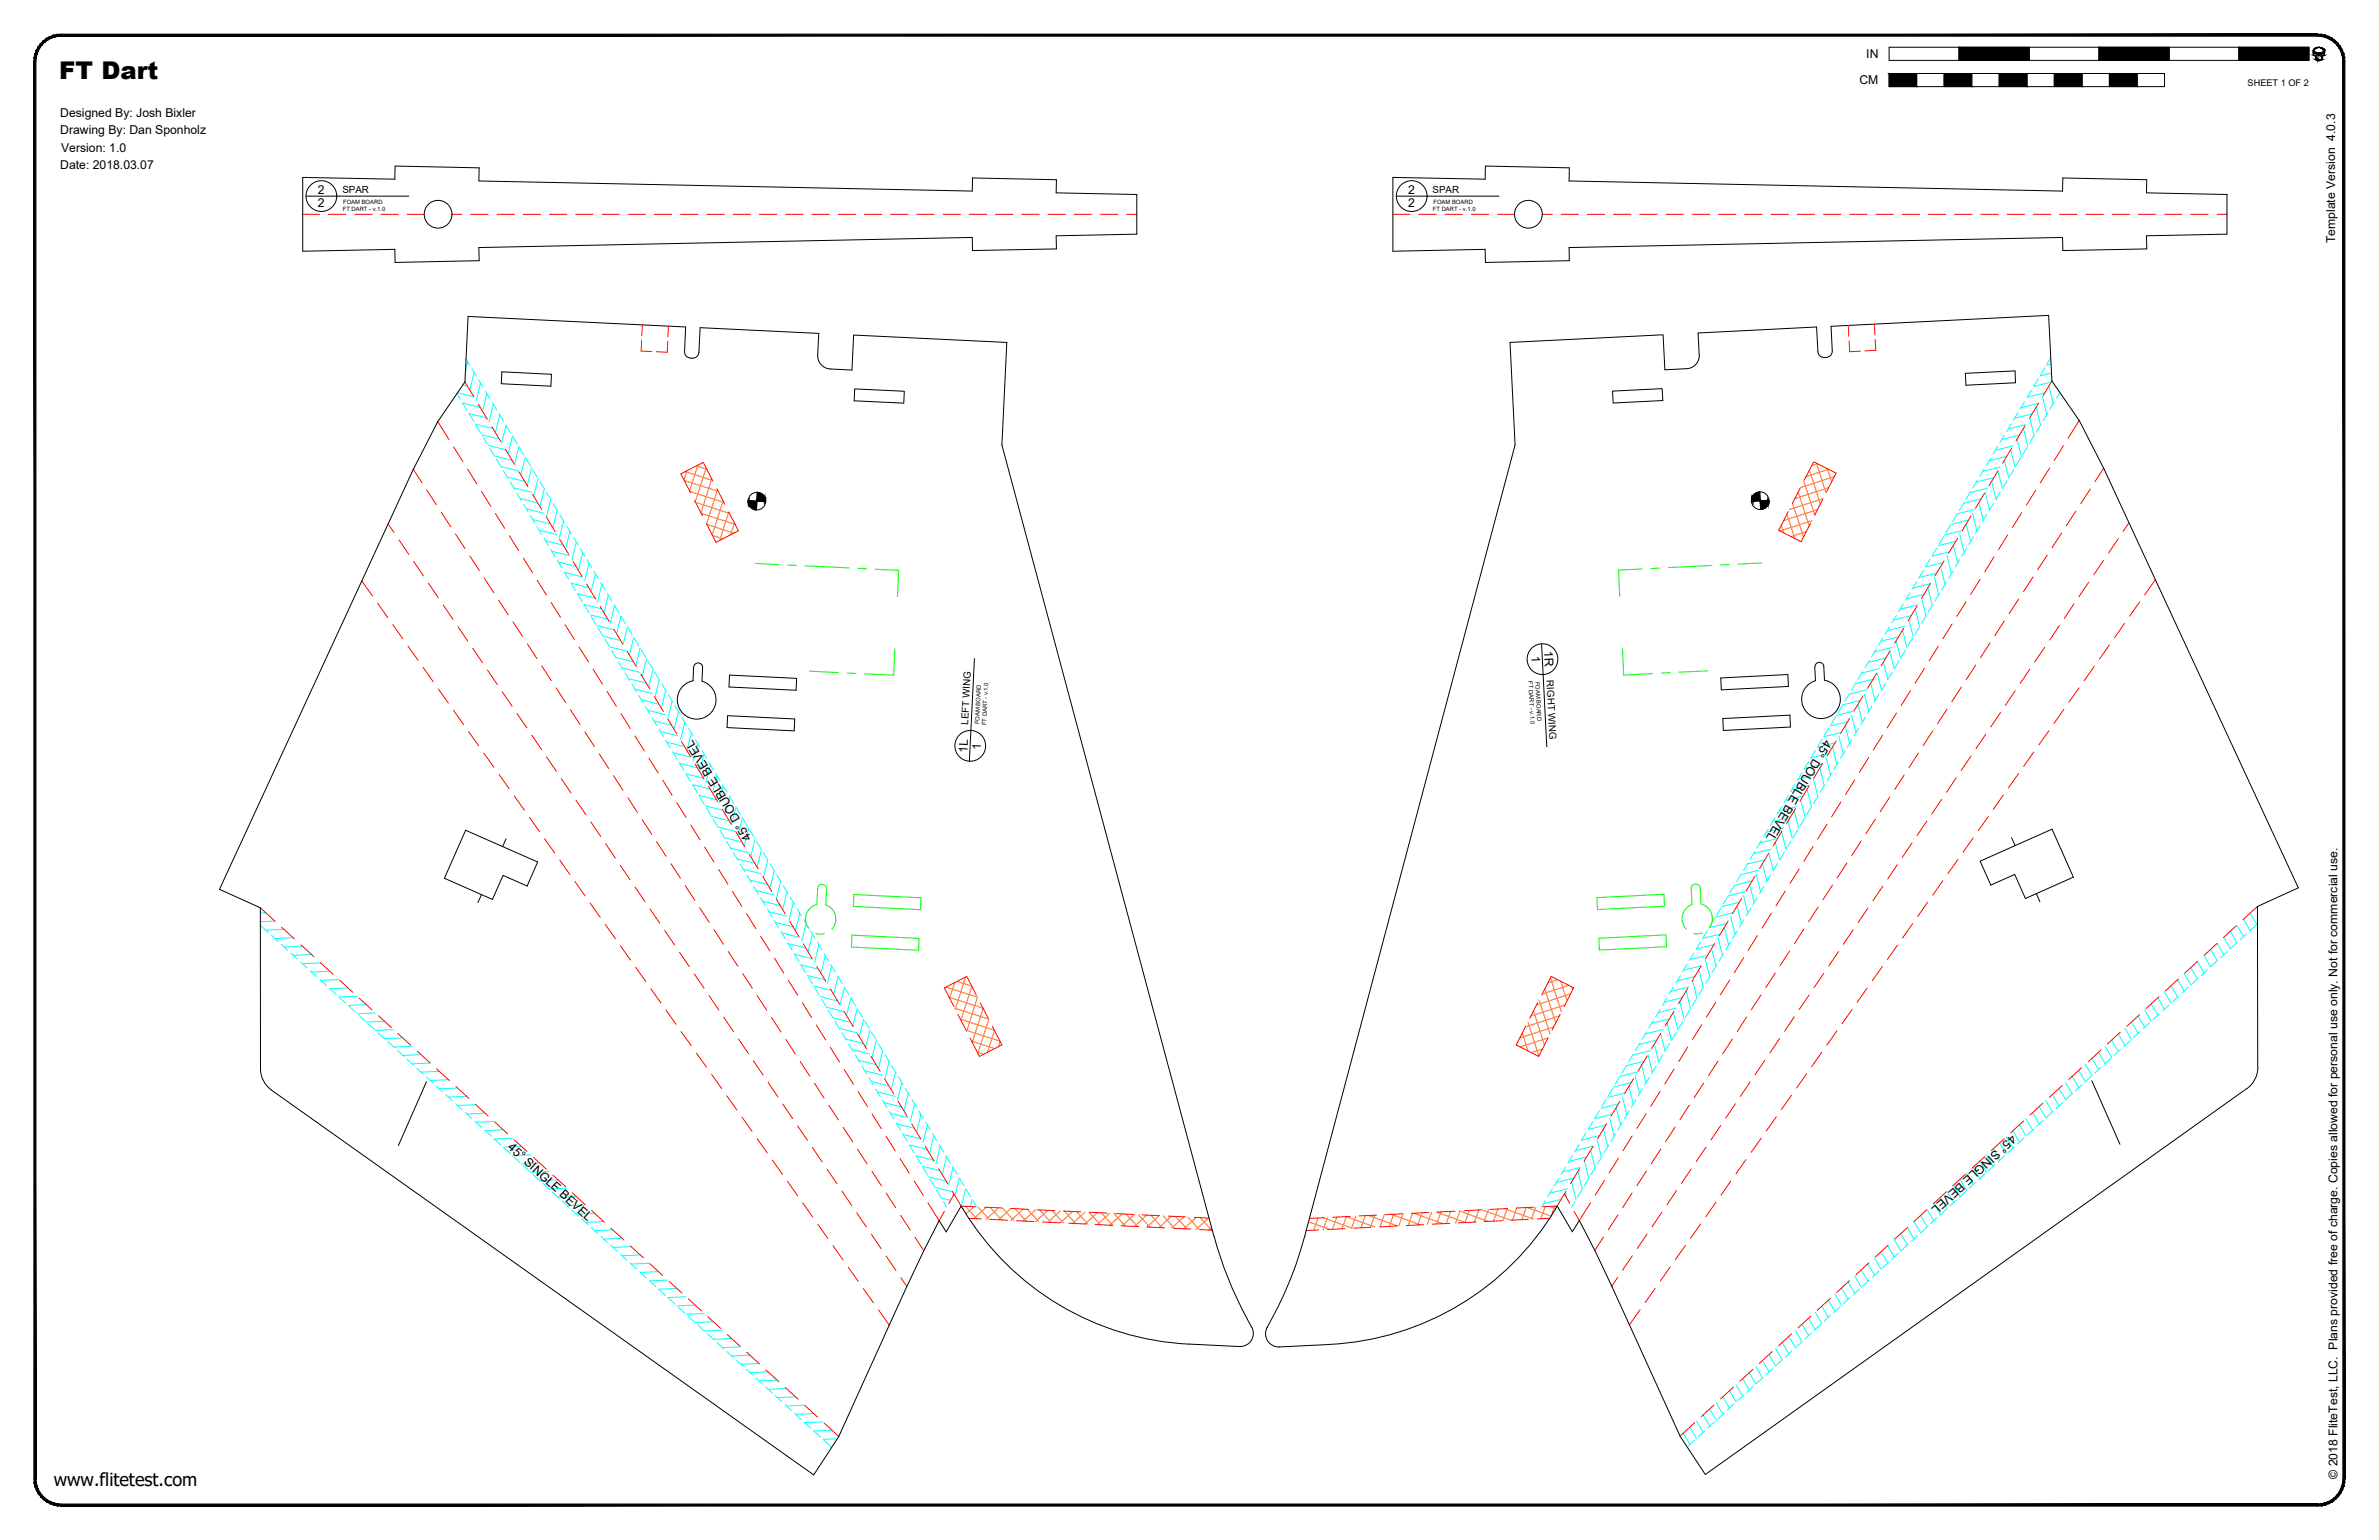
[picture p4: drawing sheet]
<svg xmlns="http://www.w3.org/2000/svg" width="864mm" height="559mm" viewBox="0 0 864 559" stroke-linecap="round" stroke-linejoin="round" font-family="sans-serif">
<defs><g id="words">
<text font-size="8.9" x="21.5" y="28.6">FT Dart</text>
<text font-size="6.5" x="19.5" y="539.1">www.flitetest.com</text>
<g font-size="4.4">
<text x="677.5" y="21.1">IN</text>
<text x="675" y="30.6">CM</text>
<text x="21.9" y="42.4">Designed By: Josh Bixler</text>
<text x="21.9" y="48.8">Drawing By: Dan Sponholz</text>
<text x="22.2" y="55.1">Version: 1.0</text>
<text x="21.9" y="61.5">Date: 2018.03.07</text>
<text x="115.4" y="70.4">2</text>
<text x="511.2" y="70.4">2</text>
<text x="115.4" y="75.1">2</text>
<text x="511.2" y="75.1">2</text>
<text x="847.7" y="88.3" transform="rotate(-90 847.7 88.3)">Template Version 4.0.3</text>
<text x="555.9" y="238.2" transform="rotate(88 555.9 238.2)">1</text>
<text x="560.6" y="236.4" transform="rotate(87 560.6 236.4)">1R</text>
<text x="662.5" y="268.1" transform="rotate(121 662.5 268.1)">45° DOUBLE BEVEL</text>
<text x="351.2" y="273.1" transform="rotate(-87 351.2 273.1)">1L</text>
<text x="356.1" y="272.1" transform="rotate(-88 356.1 272.1)">1</text>
<text x="272.9" y="303.9" transform="rotate(-121 272.9 303.9)">45° DOUBLE BEVEL</text>
<text x="730.2" y="411.6" transform="rotate(137 730.2 411.6)">45° SINGLE BEVEL</text>
<text x="184.1" y="416.6" transform="rotate(42 184.1 416.6)">45° SINGLE BEVEL</text>
<text x="848.5" y="536.6" transform="rotate(-90 848.5 536.6)">© 2018 FliteTest, LLC. Plans provided free of charge. Copies allowed for personal use only. Not for commercial use.</text>
</g>
<text font-size="3.6" x="561.4" y="246.8" transform="rotate(87 561.4 246.8)">RIGHT WING</text>
<g font-size="3.5">
<text x="124.3" y="70">SPAR</text>
<text x="520" y="70">SPAR</text>
<text x="351.4" y="263" transform="rotate(-87 351.4 263)">LEFT WING</text>
</g>
<text font-size="3.3" x="815.9" y="31.1">SHEET 1 OF 2</text>
<g font-size="2.1">
<text x="124.4" y="76.6">FT DART - v.1.0</text>
<text x="124.6" y="74.1">FOAM BOARD</text>
<text x="520.2" y="76.6">FT DART - v.1.0</text>
<text x="520.4" y="74.1">FOAM BOARD</text>
<text x="554.9" y="247.2" transform="rotate(87 554.9 247.2)">FT DART</text>
<text x="557.4" y="247.3" transform="rotate(87 557.4 247.3)">FOAM BOARD</text>
<text x="555.3" y="256.8" transform="rotate(88 555.3 256.8)">- v.</text>
<text x="355.5" y="262.9" transform="rotate(-87 355.5 262.9)">FOAM BOARD</text>
<text x="358" y="263.2" transform="rotate(-87 358 263.2)">FT DART - v.1.0</text>
<text x="555.4" y="259.8" transform="rotate(87 555.4 259.8)">1.0</text>
</g>
</g></defs>
<!-- layer: 02 SCORE -->
<g fill="none" stroke="#f00" stroke-width=".36">
<path d="M109.9 77.8h6.1M119.2 77.8h6.4M128.7 77.8h6.4M138.3 77.8h6.3M147.8 77.8h6.2M164.1 77.8h3.6M170.9 77.8h6.3M180.4 77.8h6.3M189.9 77.8h6.4M199.4 77.8h6.4M209 77.8h6.3M218.5 77.8h6.3"/>
<path d="M228 77.8h6.4M237.5 77.8h6.4M247.1 77.8h6.3M256.6 77.8h6.3M266.1 77.8h6.4M275.6 77.8h6.4M285.2 77.8h6.3M294.7 77.8h6.3M304.2 77.8h6.4M313.7 77.8h6.4M323.3 77.8h6.3M332.8 77.8h6.3"/>
<path d="M342.3 77.8h6.4M351.8 77.8h6.4M361.4 77.8h6.3M370.9 77.8h6.3M380.4 77.8h6.4M389.9 77.8h6.4M399.5 77.8h6.3M409 77.8h3.7M505.6 77.8h6.2M515 77.8h6.4M524.5 77.8h6.4M534.1 77.8h6.3"/>
<path d="M543.6 77.8h6.2M559.9 77.8h3.6M566.7 77.8h6.3M576.2 77.8h6.3M585.7 77.8h6.4M595.2 77.8h6.4M604.8 77.8h6.3M614.3 77.8h6.3M623.8 77.8h6.4M633.3 77.8h6.4M642.9 77.8h6.3M652.4 77.8h6.3"/>
<path d="M661.9 77.8h6.4M671.4 77.8h6.4M681 77.8h6.3M690.5 77.8h6.3M700 77.8h6.4M709.5 77.8h6.4M719.1 77.8h6.3M728.6 77.8h6.3M738.1 77.8h6.4M747.6 77.8h6.4M757.2 77.8h6.3M766.7 77.8h6.3"/>
<path d="M776.2 77.8h6.4M785.7 77.8h6.4M795.3 77.8h6.3M804.8 77.8h3.6M233.2 117.9l-.2 3.9M242.6 118.4l-.2 3.9M670.9 118.1l.2 4M680.4 117.6l.2 4M168.8 138.6l3.2 5.4M232.9 123.4l-.2 4 3.9 .2M242.4 123.9l-.2 3.9-4-.2M671.2 123.7l.2 3.9 4-.2"/>
<path d="M680.7 123.2l.2 3.9-4 .2M744.9 138.2l-3.3 5.4M158.9 153l4.1 6.5M173.6 146.7l3.3 5.4M178.6 154.9l3.2 5.4M735.1 154.5l-3.2 5.4M740 146.3l-3.3 5.4M754.8 152.6l-4.1 6.5M150 170.3l3.2 4.9M154.9 177.8l3.5 5.3M164.7 162.2l3.3 5.3M169.7 170.2l3.4 5.4"/>
<path d="M174.8 178.3l3.4 5.4M183.5 163l3.2 5.5M188.4 171.2l3.2 5.4M193.3 179.3l3.3 5.5M258.8 174.6l-3.5-6.8-8.1 4.1 3.4 6.8M260.3 177.3l2.8 5.7M653.5 177.1l-2.9 5.7M654.9 174.3l3.5-6.7 8.1 4.1-3.4 6.8M720.4 179l-3.3 5.4M725.3 170.8l-3.3 5.4M730.2 162.7l-3.2 5.4M739 177.9l-3.4 5.4"/>
<path d="M744 169.8l-3.4 5.4M749 161.8l-3.3 5.4M758.8 177.4l-3.5 5.3M763.7 169.9l-3.2 4.9M140.9 190.1l2.1 3.2M144.8 195.9l3.6 5.3M160.1 185.8l3.5 5.3M165.4 193.8l3.4 5.3M179.8 186.4l3.4 5.3M184.9 194.4l3.4 5.4M198.2 187.5l3.3 5.4M203.2 195.6l3.2 5.5"/>
<path d="M252.1 181.6l2.9 5.6M264.6 185.8l3.4 6.8-8.1 4.2-3.5-6.8M649.2 185.6l-3.5 6.8 8.1 4.2 3.5-6.8M661.6 181.3l-2.9 5.7M710.6 195.3l-3.2 5.5M715.5 187.2l-3.2 5.4M728.8 194.1l-3.3 5.4M733.9 186l-3.4 5.4M748.4 193.4l-3.5 5.3M753.6 185.4l-3.5 5.3M769 195.4l-3.6 5.3M772.8 189.7l-2.1 3.1"/>
<path d="M131.3 210.8l3.9 5.5M137.1 218.9l3.6 5.2M150.2 203.7l3.5 5.3M155.5 211.6l3.6 5.3M160.9 219.5l3.6 5.3M170.6 201.7l3.4 5.4M175.8 209.7l3.4 5.3M181 217.7l3.5 5.3M190 202.5l3.3 5.4M195 210.6l3.4 5.3M200.1 218.6l3.4 5.4M208.1 203.8l3.2 5.4"/>
<path d="M213 212l3.3 5.4M695.9 219.9l-3.2 5.4M700.8 211.7l-3.3 5.4M705.7 203.5l-3.3 5.4M713.7 218.3l-3.4 5.4M718.8 210.2l-3.4 5.4M723.8 202.1l-3.3 5.5M732.8 217.3l-3.5 5.4M738 209.3l-3.5 5.4M743.2 201.4l-3.5 5.3M752.9 219.1l-3.5 5.3M758.3 211.2l-3.6 5.3"/>
<path d="M763.6 203.3l-3.6 5.3M776.7 218.4l-3.7 5.2M782.4 210.3l-3.9 5.5M142.6 226.7l3.7 5.1M148.1 234.4l3.7 5.2M166.2 227.4l3.6 5.3M171.6 235.2l3.6 5.3M186.2 225.7l3.5 5.3M191.4 233.6l3.5 5.4M205.1 226.7l3.4 5.4M210.2 234.8l3.4 5.3M217.9 220.1l3.3 5.5"/>
<path d="M222.8 228.3l3.3 5.4M227.7 236.4l3.3 5.5M686.1 236.2l-3.3 5.4M691 228l-3.2 5.5M703.6 234.5l-3.3 5.3M708.6 226.4l-3.3 5.4M722.4 233.3l-3.5 5.4M727.6 225.3l-3.5 5.4M742.2 234.9l-3.5 5.2M747.6 227l-3.6 5.3M765.7 234l-3.6 5.2M771.2 226.2l-3.6 5.2"/>
<path d="M153.6 242.2l3.7 5.2M159.1 250l3.7 5.1M164.6 257.7l3.7 5.2M177 243.1l3.5 5.3M182.3 251l3.6 5.3M187.7 258.9l3.6 5.2M196.7 241.6l3.4 5.3M201.9 249.6l3.4 5.3M207.1 257.6l3.4 5.3M215.3 242.8l3.4 5.4M220.4 250.9l3.3 5.4M225.4 259l3.4 5.4"/>
<path d="M232.6 244.6l3.3 5.4M237.5 252.7l3.3 5.5M676.3 252.5l-3.3 5.5M681.2 244.4l-3.3 5.4M688.5 258.7l-3.4 5.4M693.5 250.6l-3.4 5.4M698.6 242.5l-3.4 5.4M706.8 257.3l-3.5 5.3M712 249.3l-3.5 5.3M717.2 241.3l-3.4 5.3M726.2 258.6l-3.6 5.2M731.5 250.7l-3.5 5.2"/>
<path d="M736.9 242.8l-3.6 5.2M749.2 257.4l-3.6 5.1M754.7 249.6l-3.6 5.1M760.2 241.8l-3.6 5.2M170.1 265.5l3.7 5.2M175.6 273.3l3.7 5.1M193 266.7l3.6 5.3M198.4 274.6l3.6 5.3M212.3 265.5l3.5 5.4M217.5 273.5l3.5 5.3M230.5 267l3.4 5.4M235.6 275.1l3.3 5.4"/>
<path d="M242.4 260.9l3.3 5.4M247.4 269.1l3.3 5.4M252.3 277.3l3.3 5.4M661.6 277l-3.3 5.5M666.5 268.9l-3.2 5.4M671.4 260.7l-3.2 5.4M678.3 274.9l-3.3 5.3M683.4 266.8l-3.4 5.3M696.4 273.2l-3.4 5.3M701.6 265.3l-3.5 5.3M715.5 274.3l-3.6 5.3M720.8 266.4l-3.5 5.3"/>
<path d="M738.3 272.9l-3.7 5.2M743.8 265.2l-3.7 5.1M181.2 281l3.7 5.2M186.7 288.8l3.7 5.2M192.2 296.6l3.7 5.2M203.8 282.5l3.5 5.3M209.1 290.4l3.6 5.2M214.5 298.2l3.5 5.3M222.7 281.5l3.5 5.3M227.9 289.5l3.5 5.3M233.1 297.4l3.5 5.4M240.6 283.2l3.4 5.4"/>
<path d="M245.7 291.2l3.3 5.4M250.7 299.3l3.4 5.4M257.2 285.4l3.3 5.5M262.1 293.6l3.3 5.4M651.8 293.4l-3.2 5.4M656.7 285.2l-3.3 5.5M663.2 299.1l-3.4 5.4M668.3 291l-3.4 5.4M673.3 283l-3.4 5.3M680.8 297.2l-3.5 5.3M686 289.2l-3.4 5.3M691.2 281.2l-3.4 5.3"/>
<path d="M699.5 297.9l-3.6 5.3M704.8 290.1l-3.5 5.3M710.1 282.2l-3.5 5.3M721.8 296.3l-3.7 5.1M727.2 288.5l-3.6 5.2M732.8 280.7l-3.7 5.2M197.7 304.3l3.7 5.3M203.2 312.1l3.7 5.2M208.7 319.9l3.7 5.2M219.8 306.1l3.6 5.3M225.2 314l3.6 5.3M238.3 305.4l3.5 5.3"/>
<path d="M243.5 313.4l3.5 5.3M255.8 307.4l3.4 5.4M260.9 315.5l3.3 5.3M267.1 301.7l3.2 5.5M272 309.9l3.2 5.4M276.9 318l3.3 5.5M637.1 317.9l-3.3 5.4M642 309.7l-3.3 5.5M646.9 301.5l-3.2 5.5M653.1 315.3l-3.3 5.3M658.1 307.2l-3.3 5.4M670.4 313.1l-3.4 5.4"/>
<path d="M675.6 305.2l-3.4 5.3M688.8 313.7l-3.6 5.3M694.1 305.8l-3.6 5.3M705.3 319.6l-3.7 5.2M710.8 311.8l-3.7 5.2M716.3 304l-3.7 5.2M94.5 329.4l5.4 4.9M102.2 336.4l4.7 4.3M214.2 327.7l3.7 5.2M219.7 335.5l3.7 5.1M230.5 321.9l3.6 5.2M235.9 329.7l3.6 5.3"/>
<path d="M241.3 337.6l3.6 5.3M248.8 321.4l3.4 5.3M254 329.3l3.4 5.4M259.2 337.3l3.4 5.3M265.9 323.5l3.4 5.4M271 331.6l3.4 5.4M276.1 339.7l3.4 5.3M281.8 326.2l3.3 5.4M286.7 334.4l3.3 5.4M627.3 334.2l-3.2 5.5M632.2 326l-3.3 5.5M637.9 339.5l-3.3 5.4"/>
<path d="M643 331.4l-3.4 5.4M648.1 323.3l-3.4 5.4M654.8 337.1l-3.4 5.3M660 329.1l-3.4 5.4M665.2 321.1l-3.4 5.4M672.7 337.4l-3.5 5.2M678.1 329.5l-3.6 5.3M683.4 321.6l-3.5 5.3M694.3 335.2l-3.7 5.2M699.8 327.4l-3.7 5.2M811.8 335.9l-4.7 4.3M819.5 328.9l-5.3 4.9"/>
<path d="M109.2 342.8l4.8 4.4M116.3 349.3l4.7 4.3M123.3 355.7l4.7 4.3M225.2 343.2l3.7 5.2M230.7 351l3.7 5.1M236.2 358.8l3.7 5.1M246.7 345.5l3.5 5.3M252 353.4l3.6 5.2M264.4 345.3l3.5 5.3M269.6 353.3l3.5 5.3M281.1 347.7l3.4 5.4M286.2 355.8l3.4 5.3"/>
<path d="M291.6 342.5l3.3 5.5M296.5 350.7l3.3 5.4M301.4 358.8l3.3 5.5M612.6 358.7l-3.3 5.5M617.5 350.5l-3.3 5.5M622.4 342.4l-3.3 5.4M627.9 355.6l-3.4 5.4M632.9 347.6l-3.3 5.4M644.4 353.1l-3.4 5.3M649.7 345.1l-3.5 5.3M662.1 353.2l-3.6 5.2M667.4 345.3l-3.6 5.2"/>
<path d="M677.8 358.5l-3.6 5.2M683.3 350.7l-3.7 5.2M688.8 342.9l-3.7 5.3M790.8 355.2l-4.7 4.4M797.7 348.8l-4.6 4.3M804.8 342.3l-4.7 4.4M130.3 362.1l4.7 4.3M137.4 368.5l4.7 4.4M144.4 375l4.7 4.3M241.8 366.5l3.6 5.2M247.3 374.3l3.6 5.2M257.4 361.2l3.6 5.3"/>
<path d="M262.7 369.1l3.6 5.3M268.1 377l3.6 5.3M274.8 361.2l3.5 5.4M280.1 369.2l3.4 5.3M285.3 377.2l3.4 5.3M291.3 363.9l3.3 5.3M296.3 371.9l3.4 5.4M306.4 367l3.3 5.5M311.3 375.1l3.3 5.5M347.7 368.1l3 5.7M354.4 361.1l-3.5-6.8-8.1 4.2 3.5 6.8M355.9 363.9l2.9 5.7"/>
<path d="M360.2 372.4l3.5 6.8-8.1 4.1-3.5-6.7M553.9 372.4l-3.5 6.8 8.2 4.1 3.4-6.8M558.2 363.9l-2.9 5.6M559.7 361l3.4-6.7 8.2 4.1-3.5 6.8M566.4 368l-3 5.7M602.8 375l-3.2 5.5M607.7 366.9l-3.2 5.4M612.7 379.9l-3.3 5.4M617.8 371.8l-3.4 5.4M622.8 363.7l-3.4 5.4M628.9 377l-3.5 5.3M634 369l-3.4 5.3"/>
<path d="M639.2 361l-3.4 5.4M646 376.8l-3.5 5.3M651.3 368.9l-3.5 5.3M656.7 361l-3.6 5.3M666.8 374l-3.6 5.3M672.3 366.3l-3.6 5.2M769.7 374.5l-4.7 4.4M776.7 368.1l-4.7 4.3M783.7 361.7l-4.7 4.3M151.5 381.4l4.6 4.3M158.5 387.8l4.7 4.3M165.5 394.2l4.7 4.4"/>
<path d="M252.8 382.1l3.7 5.1M258.3 389.8l3.7 5.2M263.8 397.6l3.7 5.2M273.5 384.9l3.5 5.2M278.8 392.8l3.6 5.2M290.5 385.2l3.4 5.3M295.7 393.1l3.5 5.4M301.4 380l3.4 5.4M306.4 388.1l3.4 5.3M311.5 396.1l3.4 5.4M316.2 383.3l3.3 5.5M321.1 391.5l3.3 5.4"/>
<path d="M326 399.6l3.3 5.5M588.1 399.5l-3.3 5.5M593 391.4l-3.3 5.4M597.9 383.2l-3.3 5.5M602.6 396l-3.3 5.4M607.7 387.9l-3.4 5.4M618.5 393l-3.5 5.3M623.7 385l-3.5 5.3M635.3 392.6l-3.6 5.3M640.7 384.7l-3.6 5.3M650.4 397.4l-3.7 5.2M655.8 389.6l-3.7 5.2"/>
<path d="M661.3 381.8l-3.7 5.2M748.6 393.9l-4.7 4.3M755.6 387.4l-4.6 4.3M762.7 381l-4.7 4.3M172.5 400.7l4.7 4.3M179.6 407.1l4.7 4.3M186.6 413.5l4.7 4.3M193.6 419.9l4.7 4.4M269.3 405.4l3.7 5.2M274.8 413.1l3.7 5.3M284.2 400.6l3.5 5.3M289.5 408.5l3.6 5.2"/>
<path d="M294.9 416.4l3.6 5.2M300.9 401.1l3.5 5.3M306.1 409.1l3.5 5.3M311.3 417.1l3.5 5.3M316.6 404.2l3.3 5.4M321.6 412.2l3.4 5.5M331 407.8l3.2 5.4M335.9 416l3.2 5.4M578.3 415.9l-3.3 5.4M583.2 407.7l-3.2 5.5M592.5 412.2l-3.4 5.4M597.6 404.1l-3.4 5.4"/>
<path d="M602.9 417l-3.5 5.3M608.1 409l-3.5 5.3M613.2 401l-3.4 5.3M619.3 416.3l-3.6 5.2M624.7 408.4l-3.6 5.2M630 400.5l-3.6 5.2M639.3 413l-3.6 5.2M644.8 405.2l-3.6 5.2M720.6 419.6l-4.8 4.3M727.5 413.2l-4.6 4.3M734.6 406.7l-4.7 4.4M741.6 400.3l-4.7 4.3"/>
<path d="M200.7 426.4l4.7 4.3M207.7 432.8l4.7 4.3M214.8 439.2l4.6 4.3M280.4 420.9l3.6 5.2M285.9 428.7l3.6 5.2M291.4 436.5l3.6 5.1M300.2 424.3l3.6 5.2M305.6 432.1l3.6 5.3M316.5 425l3.5 5.4M321.7 433l3.5 5.3M326.7 420.3l3.4 5.4M331.8 428.4l3.4 5.4"/>
<path d="M336.9 436.5l4 6.5 1.9-3.5M340.8 424.1l3.3 5.5M345.7 432.3l3.2 5.3 5.4 .3M346.3 433.3l-1.9 3.5M357.4 438l6.4 .3M367 438.5l6.3 .3M376.5 439l6.3 .3M386 439.4l6.3 .3M395.5 439.9l6.4 .3M518.7 439.9l-6.3 .4M528.2 439.5l-6.3 .3M537.7 439l-6.3 .3"/>
<path d="M547.3 438.5l-6.4 .3M556.8 438l-6.4 .3M567.9 433.3l1.9 3.4M568.5 432.2l-3.2 5.4-5.3 .3M573.4 424.1l-3.3 5.4M577.4 436.4l-4.1 6.5-1.9-3.4M582.4 428.3l-3.3 5.4M587.5 420.3l-3.4 5.3M592.5 432.9l-3.5 5.3M597.7 424.9l-3.5 5.4M603.3 439.9l-3.6 5.2M608.6 432l-3.5 5.3"/>
<path d="M613.9 424.2l-3.5 5.2M622.9 436.3l-3.7 5.2M628.3 428.5l-3.6 5.2M633.8 420.7l-3.6 5.2M699.5 438.9l-4.7 4.4M706.5 432.5l-4.7 4.3M713.5 426.1l-4.7 4.3M221.8 445.6l4.7 4.4M228.8 452.1l4.7 4.3M235.9 458.5l4.6 4.3M296.9 444.2l3.6 5.2M302.4 452l3.7 5.2"/>
<path d="M307.9 459.8l3.7 5.1M311 440l3.5 5.2M316.3 447.9l3.6 5.2M321.7 455.8l3.6 5.2M326.9 441l3.5 5.3M332.1 449l3.2 4.8M351.7 442.1l4.6 .2M359.4 442.5l6.4 .3M369 443l6.3 .3M378.4 443.4l6.4 .3M388 443.9l6.3 .2M397.5 444.3l6.3 .3"/>
<path d="M405 440.4l6.4 .3M407 444.8l6.4 .3M414.6 440.8l6.3 .3M416.5 445.2l6.3 .3M424.1 441.3l6.3 .3M426 445.7l6.4 .3M433.6 441.7l5.3 .3M435.5 446.2l4.6 .2M478.7 446.3l-4.6 .2M480.7 441.9l-5.4 .2M488.2 445.8l-6.3 .3M490.2 441.4l-6.4 .3"/>
<path d="M497.7 445.3l-6.3 .3M499.7 440.9l-6.4 .3M507.2 444.8l-6.3 .4M509.2 440.4l-6.3 .4M516.7 444.4l-6.3 .3M526.3 443.9l-6.4 .3M535.8 443.4l-6.3 .4M545.3 443l-6.4 .3M554.8 442.5l-6.3 .3M562.5 442.1l-4.5 .2M582.1 448.9l-3.2 4.8M587.3 440.9l-3.5 5.3"/>
<path d="M592.6 455.7l-3.6 5.2M597.9 447.8l-3.6 5.2M606.3 459.7l-3.6 5.1M611.9 451.9l-3.7 5.1M617.4 444.1l-3.7 5.2M678.4 458.2l-4.7 4.4M685.4 451.8l-4.6 4.3M692.5 445.4l-4.7 4.3M242.9 464.9l4.7 4.3M249.9 471.3l4.7 4.4M256.9 477.8l4.7 4.3M313.4 467.6l3.7 5.1"/>
<path d="M318.9 475.3l3.9 5.5M327 463.6l2.2 3.2M587.2 463.5l-2.1 3.2M595.4 475.2l-3.9 5.5M600.9 467.4l-3.7 5.2M657.3 477.6l-4.6 4.3M664.4 471.1l-4.7 4.4M671.4 464.7l-4.7 4.3M264 484.2l4.6 4.3M271 490.6l4.7 4.3M278 497.1l4.7 4.3M636.3 496.9l-4.7 4.3"/>
<path d="M643.3 490.4l-4.7 4.4M650.4 484l-4.8 4.3M285.1 503.5l4.7 4.3M292.1 509.9l4.7 4.3M299.2 516.3l5.3 4.9M615.2 516.2l-5.3 4.9M622.2 509.8l-4.6 4.3M629.3 503.3l-4.7 4.3"/>
</g>
<!-- layer: 01 CUT -->
<g fill="none" stroke="#000" stroke-width=".36">
<path d="M109.9 64.4l33.4 .6 .1-4.7 30.5 .6-.1 4.8 179.1 3.6 .1-4.7 30.5 .6-.1 4.8 29.3 .6v14.4l-29.3 .6 .1 4.7-30.5 .6-.1-4.7-179.1 3.6 .1 4.8-30.5 .6-.1-4.7-33.4 .7zM505.6 64.4l33.5 .6 .1-4.7 30.5 .6-.1 4.8 179.1 3.6 .1-4.7 30.5 .6-.1 4.8 29.2 .6v14.4l-29.2 .6 .1 4.7-30.5 .6-.1-4.7-179.1 3.6 .1 4.8-30.5 .6-.1-4.7-33.5 .7zM182.2 134.9l18 .9-.2 4.3-18-.9zM250.6 129.9a2.21 2.21 0 0 1-2.1-2.3l.4-9-79-3.8-1.1 23.8-9.9 14.5-9 17.4-70.2 152.2 14.7 6.6M296.8 128.9l.4-7.9-43-2.1-.5 9a2.41 2.41 0 0 1-3.1 2.1M296.8 128.9a4.8 4.8 0 0 0 4.6 5M301.3 133.9l8 .4 .6-12.7 55.6 2.7-1.8 37.2 76.9 286.9M659.9 127.7l-.5-9.1-43 2.2 .5 8a4.8 4.8 0 0 1-4.6 5l-7.9 .4-.7-12.7-55.5 2.8 1.8 37.2-76.4 287a138.4 138.4 0 0 1-13.7 33.3M659.9 127.6a2.21 2.21 0 0 0 2.3 2.1M665.1 127.3a2.43 2.43 0 0 1-2.8 2.5M665.1 127.4l-.4-9 79-4 1.2 23.8 9.9 14.5 9 17.4 70.5 152.1-14.7 6.7M713.5 135.5l18-.9 .2 4.3-18 .9z"/>
<path d="M310.3 141.1l18 .9-.2 4.3-18-.9zM585.4 141.9l18-.9 .2 4.3-18 .9zM251.8 242.1l-.2 4.9a7 7 0 0 0-4.7 10.6 7 7 0 0 0 11.6 .6 7 7 0 0 0-3.6-11l.2-4.9M251.8 242.1a1.61 1.61 0 0 1 1.7-1.6 1.61 1.61 0 0 1 1.5 1.7M264.1 259.7l24.4 1.2-.2 4.3-24.4-1.2zM264.8 245l24.4 1.2-.2 4.3-24.4-1.2zM624.7 246l24.3-1.2 .2 4.3-24.3 1.2zM658.8 242.1l.2 4.9M658.8 242a1.61 1.61 0 0 1 1.6-1.7 1.61 1.61 0 0 1 1.7 1.6l.2 4.9a7 7 0 0 1 4.7 10.6 7 7 0 0 1-11.5 .6 7 7 0 0 1 3.6-11M625.4 260.7l24.4-1.2 .2 4.3-24.4 1.3zM169 301.3l26.2 11.5-3.8 8.7-8.8-3.9-3.9 8.8-17.4-7.7zM183.7 304.3l-1.2 2.9"/>
<path d="M718.8 312.5l26.1-11.6 7.8 17.4-17.5 7.7-3.8-8.7-8.7 3.9zM730.2 304l1.3 2.8M94.5 329.4l.1 58.4a9.7 9.7 0 0 0 4 7.8l196.8 139.6 9.1-13.9 24.6-54.2 6.2-13.1 5.6-11M174.8 324.6l-1.3 2.9M739.2 324.2l1.3 3M819.5 328.9l.1 58.4M154.8 392.6l-10.2 23.1M759.3 392.2l10.3 23M819.6 387.3a9.4 9.4 0 0 1-4 7.7l-196.6 140-9.1-13.8-24.7-54.2-6.2-13.1-5.6-10.9M349.6 438.7a101.5 101.5 0 0 0 82.1 49l18.3 .9a4.8 4.8 0 0 0 4.3-7.2M349.6 438.6l-.7-1-5.4 9.4M564.7 438.6l.6-1 5.5 9.4 2.5-4.1"/>
<path d="M564.7 438.6a101.6 101.6 0 0 1-82 49.2M340.9 443l2.6 4M440.7 448.4a137.2 137.2 0 0 0 12.1 30.3M452.8 478.7l1.5 2.9M460 481.6a4.8 4.8 0 0 0 4.4 7.1M482.6 487.9l-18.2 .8"/>
<circle cx="159" cy="77.7" r="5"/>
<circle cx="554.8" cy="77.7" r="5"/>
</g>
<!-- layer: 04 BEVEL -->
<g fill="none" stroke="#0ff" stroke-width=".36">
<path d="M168 139.7l1.7 .4M169.2 130.3l1.3 2.1M169.8 131.3l-.8 3.5M171.3 133.8l1.6 2.7M172.2 135.1l-1.6 6.4M173.8 137.9l1.6 2.7M174.4 139l-1.6 6.4M739.9 137.5l-1.7 2.7 6.4-1.6M742.3 133.4l-1.6 2.8M744.5 129.9l-1.4 2.1M744.6 132.1l-1.8 .4M744.7 135.4l-4.2 1"/>
<path d="M165.9 142.8l1.2 2.1M166.1 142.5l5.9 1.5M170.2 150.1l6.4 1.5M170.4 150.3l1.7 2.7M172.5 153.9l6.4 1.6M172.8 154.4l1.7 2.7M174.3 147.8l-6.4-1.6 1.7 2.8M174.9 157.7l6.4 1.6M175.3 158.5l1.7 2.7M176.2 142l1.7 2.7M176.8 142.9l-1.6 6.4M178.7 146l1.6 2.8"/>
<path d="M179.1 146.7l-1.6 6.4M181.2 150.1l1.6 2.7M181.4 150.5l-1.6 6.4M183.6 154.2l1.6 2.7M183.7 154.4l-1.6 6.4M186 158.2l-1.5 6.4M186.1 158.3l1.6 2.7M727.6 157.9l-1.6 2.8M730.1 153.9l-1.7 2.7M732.2 159.3l1.6 6.4M732.5 149.8l-1.6 2.7M733.1 157.9l-6.4 1.6"/>
<path d="M734.5 155.5l1.6 6.4M734.9 145.7l-1.5 2.7M735.4 154.1l-6.4 1.6M736.8 151.6l1.6 6.4M737.4 141.6l-1.6 2.7M737.7 150.2l-6.4 1.6M738.4 158.1l-1.7 2.7M739.2 147.8l1.5 6.4M740 146.3l-6.4 1.7M740.8 154l-1.6 2.8M741.4 144l1.6 6.3M742.3 142.5l-6.4 1.6"/>
<path d="M743.3 150l-1.7 2.7M743.8 140.1l1.6 6.4M745.7 145.9l-1.6 2.7M747.5 142.1l.2 .5M747.8 142.4l-1.3 2.1M177.2 161.6l6.4 1.6M177.8 162.6l1.6 2.7M179.5 165.4l6.4 1.6M180.2 166.6l1.6 2.7 6.4 1.6M182.7 170.7l1.6 2.7M184.2 173.1l6.4 1.6M185.1 174.8l1.7 2.7"/>
<path d="M186.4 177l6.4 1.6M187.6 178.9l1.6 2.7M188.4 162.1l-1.6 6.4M188.5 162.4l1.7 2.7M190.7 165.9l-1.6 6.4M191 166.4l1.6 2.8M193 169.7l-1.6 6.4M193.4 170.5l1.7 2.7M195.3 173.6l-1.6 6.4M195.9 174.6l1.7 2.7M197.6 177.4l-1.6 6.4M198.3 178.7l1.7 2.7"/>
<path d="M715.3 178.4l-1.6 2.7M717.8 174.3l-1.6 2.7M720.3 170.2l-1.7 2.7M720.7 178.6l1.5 6.4M721.5 177.1l-6.4 1.7M722.7 166.1l-1.6 2.7M723 174.7l1.6 6.4M723.8 173.3l-6.4 1.6M725.2 162l-1.7 2.7M725.3 170.9l1.6 6.4M726.1 178.5l-1.6 2.8M726.2 169.5l-6.4 1.5"/>
<path d="M727.6 167l1.6 6.4M728.4 165.6l-6.4 1.6M728.6 174.5l-1.6 2.7M729.9 163.2l1.6 6.4M730.8 161.8l-6.4 1.5M731 170.4l-1.6 2.7M733.5 166.3l-1.7 2.7M735.9 162.2l-1.6 2.7M188.8 180.9l6.4 1.5M190.1 182.9l1.6 2.8M191.1 184.7l6.4 1.6M192.5 187.1l1.7 2.6"/>
<path d="M193.4 188.6l6.4 1.5M195 191.1l1.6 2.8M195.7 192.4l6.4 1.6M197.5 195.2l1.6 2.7M198 196.2l6.4 1.6M199.9 199.3l1.6 2.7M199.9 181.3l-1.6 6.4M200.8 182.7l1.7 2.8M202.3 185.1l-1.6 6.4M203.3 186.8l1.6 2.7M204.6 189l-1.6 6.4M205.7 190.9l1.7 2.8"/>
<path d="M206.9 192.8l-1.6 6.4M208.2 195l1.7 2.7M209.2 196.7l-1.6 6.4M210.6 199.1l1.7 2.7M703.1 198.8l-1.6 2.7M705.6 194.7l-1.7 2.7M708 190.6l-1.6 2.7M709.1 197.8l1.6 6.4M710 196.4l-6.4 1.6M711.4 194l1.6 6.4M712.3 192.6l-6.4 1.6M712.9 182.4l-1.6 2.8"/>
<path d="M713.7 190.1l1.6 6.4M713.9 199l-1.7 2.7M714.6 188.7l-6.4 1.6M716 186.3l1.6 6.4M716.3 194.9l-1.6 2.7M716.9 184.9l-6.4 1.6-1.7 2.7M718.4 182.4l1.6 6.4M718.8 190.8l-1.7 2.7M719.2 181l-6.4 1.6M721.2 186.7l-1.6 2.7M723.7 182.6l-1.7 2.7M200.4 200.1l6.4 1.5"/>
<path d="M202.4 203.4l1.6 2.7M202.7 203.9l6.4 1.6M204.8 207.5l1.6 2.7M205 207.8l6.4 1.5M207.3 211.5l1.6 2.8M207.3 211.6l6.4 1.6M209.7 215.4l6.4 1.6M209.7 215.6l1.6 2.7M211.5 200.6l-1.5 6.4M211.9 219.3l6.4 1.6M212.2 219.7l1.6 2.7M213.1 203.1l1.7 2.8"/>
<path d="M213.8 204.4l-1.6 6.4M215.6 207.3l1.6 2.6M216.2 208.2l-1.6 6.4M218 211.3l1.7 2.8M218.5 212.1l-1.6 6.4M220.5 215.4l1.6 2.7M220.8 215.9l-1.6 6.4M223 219.5l1.6 2.7M223.1 219.8l-1.6 6.4M690.8 219.2l-1.6 2.7M693.3 215.1l-1.6 2.7M695.7 211l-1.6 2.8"/>
<path d="M696.1 219.5l-6.4 1.6M697.6 217.1l1.6 6.4-1.7 2.7M698.2 207l-1.6 2.7M698.4 215.7l-6.4 1.6M699.9 213.3l1.6 6.4M700.7 202.9l-1.7 2.7M700.7 211.8l-6.4 1.6M701.6 219.4l-1.6 2.7M702.2 209.4l1.6 6.4M703 207.9l-6.4 1.7M704.1 215.3l-1.7 2.7M704.5 205.5l1.6 6.4"/>
<path d="M705.4 204.1l-6.4 1.6M706.5 211.2l-1.6 2.8M706.8 201.7l1.6 6.4M707.7 200.3l-6.4 1.5M709 207.2l-1.6 2.6M711.4 203l-1.6 2.8M214.3 223.1l6.4 1.6M214.6 223.8l1.7 2.7M216.6 227l6.4 1.6M217.1 227.8l1.6 2.8M218.9 230.9l6.4 1.5M219.6 231.9l1.6 2.8 6.4 1.6"/>
<path d="M222 236l1.6 2.7M223.5 238.6l6.4 1.5M225.4 223.6l1.6 2.7M225.4 223.6l-1.6 6.4M227.8 227.4l-1.6 6.4M227.9 227.6l1.6 2.8M230 231.3l-1.5 6.4M230.3 231.7l1.6 2.7M232.4 235.1l-1.6 6.4M232.8 235.8l1.6 2.7M234.7 239l-1.6 6.4M235.2 239.9l1.7 2.7"/>
<path d="M678.6 239.7l-1.6 2.6M681.1 235.5l-1.7 2.8M683.5 231.5l-1.6 2.7M684.5 238.8l-6.3 1.6M686 227.4l-1.7 2.7M686 236.3l1.6 6.4M686.9 234.9l-6.4 1.6M688.3 232.5l1.6 6.4M688.4 223.3l-1.6 2.7M689.2 231.1l-6.4 1.6M689.3 239.8l-1.5 2.7M690.6 228.6l1.6 6.4"/>
<path d="M691.5 227.2l-6.4 1.6M691.8 235.7l-1.6 2.8M692.9 224.8l1.7 6.4M693.8 223.4l-6.4 1.6M694.3 231.7l-1.7 2.6M695.3 220.9l1.5 6.4M696.7 227.5l-1.6 2.8M224.5 240.1l1.6 2.7M225.9 242.4l6.4 1.6M226.9 244.2l1.7 2.7M228.2 246.2l6.4 1.6M229.4 248.2l1.6 2.8"/>
<path d="M230.5 250.1l6.4 1.6M231.8 252.3l1.7 2.7M232.8 253.9l6.4 1.6M234.3 256.4l1.7 2.7M235.1 257.8l6.4 1.5M237 242.8l-1.5 6.4M237.7 244l1.6 2.7-1.6 6.4M240.2 248l1.6 2.8M241.7 250.6l-1.6 6.3M242.6 252.1l1.6 2.7M244 254.4l-1.6 6.4M245.1 256.2l1.6 2.7"/>
<path d="M246.3 258.3l-1.6 6.4M668.8 256l-1.6 2.7M672.1 259.4l1.7 6.4M673 258l-6.4 1.6M673.7 247.8l-1.6 2.7M674.5 255.6l1.6 6.4M675.3 254.2l-6.4 1.6M676.2 243.7l-1.7 2.7M676.7 251.8l1.7 6.4M677.6 250.3l-6.4 1.6-1.6 2.7M679.1 247.9l1.6 6.4M679.6 256.2l-1.7 2.7"/>
<path d="M679.9 246.5l-6.4 1.6M681.4 244.1l1.6 6.4M682 252.1l-1.6 2.7M682.3 242.6l-6.4 1.6M683.7 240.2l1.6 6.4 1.6-2.7M684.5 248l-1.7 2.7M236.7 260.5l1.7 2.7M237.4 261.6l6.4 1.6M239.2 264.6l1.7 2.7M239.8 265.4l6.4 1.6M241.7 268.6l1.6 2.8M242.1 269.3l6.4 1.6"/>
<path d="M244.1 272.7l1.7 2.7M244.4 273.1l6.4 1.6M246.6 276.8l1.7 2.7M246.7 277l6.4 1.6M247.5 260.3l1.6 2.7M248.6 262.1l-1.6 6.4M250 264.4l1.6 2.7M250.9 265.9l-1.6 6.4M252.4 268.4l1.7 2.8M253.3 269.8l-1.6 6.4M254.9 272.5l1.6 2.7M255.5 273.6l-1.5 6.4"/>
<path d="M257.3 276.6l1.7 2.7M257.9 277.5l-1.6 6.4M656.6 276.4l-1.7 2.7M659 272.3l-1.6 2.7M660.6 278.7l1.6 6.4M661.5 277.3l-6.4 1.6M661.5 268.2l-1.7 2.8M662.9 274.9l1.6 6.4M663.7 273.4l-6.4 1.6M663.9 264.2l-1.6 2.6M665.2 271l1.6 6.4M666.1 269.6l-6.4 1.6"/>
<path d="M666.4 260l-1.7 2.8M667.3 276.6l-1.6 2.7M667.5 267.1l1.6 6.4M668.4 265.7l-6.4 1.6M669.8 272.5l-1.7 2.7M669.8 263.3l1.6 6.4M670.7 261.9l-6.4 1.6M672.2 268.4l-1.6 2.7M674.7 264.3l-1.7 2.7M677.1 260.2l-1.6 2.8M249 280.8l6.4 1.6M249 280.9l1.7 2.7"/>
<path d="M251.3 284.7l6.4 1.6M251.5 284.9l1.7 2.8M253.7 288.6l6.4 1.6M254 289.1l1.6 2.6M256 292.4l6.4 1.6M256.4 293.1l1.7 2.8M258.3 296.3l6.4 1.5M258.9 297.2l1.6 2.7M259.8 280.7l1.7 2.7M260.2 281.3l-1.6 6.4M262.2 284.7l1.7 2.8M262.5 285.1l-1.6 6.4"/>
<path d="M264.7 288.8l1.7 2.7M264.8 289l-1.6 6.4M267.2 292.8l-1.6 6.4M267.2 292.9l1.6 2.7M269.5 296.7l-1.6 6.4M269.6 297l1.7 2.7M644.3 296.8l-1.6 2.7M646.8 292.7l-1.7 2.8M649.1 297.9l1.6 6.4M649.2 288.7l-1.6 2.6M649.9 296.6l-6.4 1.5M651.3 294.1l1.7 6.4"/>
<path d="M651.6 284.5l-1.6 2.8M652.2 292.7l-6.4 1.6M653.7 290.3l1.6 6.4M654.1 280.5l-1.6 2.7M654.5 288.8l-6.4 1.7M655.1 297l-1.7 2.7M656 286.4l1.6 6.4M656.9 285l-6.4 1.6M657.5 292.9l-1.6 2.7M658.3 282.6l1.6 6.4M659.1 281.1l-6.4 1.6M660 288.8l-1.7 2.7"/>
<path d="M662.4 284.7l-1.6 2.8M664.9 280.7l-1.6 2.7M260.6 300.1l6.4 1.6M261.4 301.3l1.6 2.7M262.9 303.9l6.4 1.6M263.8 305.3l1.6 2.8M265.3 307.8l6.4 1.6M266.3 309.5l1.6 2.7M267.6 311.6l6.4 1.6M268.7 313.5l1.6 2.8M269.9 315.5l6.4 1.5M271.2 317.6l1.6 2.7"/>
<path d="M271.8 300.5l-1.6 6.4M272.1 301.1l1.7 2.7M272.2 319.3l6.4 1.6M274.1 304.4l-1.6 6.4M274.5 305.1l1.7 2.8M276.4 308.3l-1.6 6.3M277 309.3l1.7 2.6M278.7 312.1l-1.6 6.4M279.5 313.3l1.6 2.8M281 316l-1.5 6.4M281.9 317.4l1.7 2.7M283.4 319.8l-1.6 6.4"/>
<path d="M632 317.2l-1.6 2.8M634.5 313.1l-1.6 2.8M636.1 319.6l-6.4 1.7M637 309.1l-1.7 2.7M637.5 317.2l1.6 6.4M638.3 315.8l-6.4 1.6M639.4 305l-1.6 2.7M639.8 313.4l1.6 6.4M640.7 311.9l-6.4 1.6M641.9 300.9l-1.7 2.7M642.1 309.5l1.6 6.4M642.8 317.4l-1.6 2.7"/>
<path d="M643 308.1l-6.4 1.6M644.4 305.7l1.6 6.4M645.2 313.3l-1.5 2.8M645.3 304.2l-6.4 1.6M646.7 301.8l1.6 6.4M647.6 300.4l-6.4 1.6M647.7 309.3l-1.6 2.7M650.2 305.2l-1.7 2.7M652.6 301.1l-1.6 2.7M94.5 335.7l2.9 2.7M96.5 331.2l-2 .1M98.6 339.4l2.3 2.2"/>
<path d="M99.8 334.2l-5.3 .3M103.1 337.2l-6.6 .3M273.6 321.7l1.7 2.7M274.5 323.1l6.4 1.6M276.1 325.8l1.6 2.7M276.8 327l6.4 1.6M278.6 329.8l1.6 2.8M279.2 330.8l6.4 1.6M281 333.9l1.6 2.7M281.5 334.7l6.4 1.6M283.5 338l1.6 2.7M283.8 338.5l6.4 1.6"/>
<path d="M284.4 321.5l1.6 2.7M285.7 323.6l-1.6 6.4M286.9 325.6l1.6 2.7M288 327.5l-1.6 6.4M289.3 329.6l1.7 2.8M290.3 331.3l-1.6 6.4M291.8 333.7l1.6 2.7M292.7 335.2l-1.6 6.4M294.2 337.8l1.7 2.7M294.9 339l-1.5 6.4M619.8 337.6l-1.6 2.8M622.3 333.6l-1.7 2.7"/>
<path d="M624.5 338.9l-6.4 1.6M624.7 329.5l-1.6 2.7M625.9 336.5l1.6 6.4M626.8 335.1l-6.4 1.5M627.1 325.4l-1.6 2.7M628.3 332.6l1.6 6.4M629.1 331.2l-6.4 1.6M629.6 321.3l-1.6 2.7M630.6 328.8l1.5 6.4M630.6 337.8l-1.7 2.8M631.4 327.4l-6.3 1.6M632.9 324.9l1.6 6.4"/>
<path d="M633 333.8l-1.6 2.7M633.7 323.5l-6.4 1.6M635.2 321.1l1.6 6.4M635.5 329.7l-1.7 2.7M637.9 325.6l-1.6 2.7M640.4 321.5l-1.7 2.7M809.6 337.9l2.4 4.1M812 335.7l2.4 4.2M814.4 333.6l2.4 4M815.5 338.9l-2.4 2.2M816.8 331.3l2.4 4.2M819.2 329.2l.3 .4"/>
<path d="M819.5 335.2l-2.9 2.6M102.1 342.6l2.3 2.2M105.6 345.9l2.4 2.1M106.4 340.3l-6.5 .3M109.1 349.1l2.4 2.1M109.7 343.3l-6.6 .3M112.7 352.3l2.3 2.1M113.1 346.4l-6.6 .3M116.2 355.5l2.3 2.1M116.4 349.4l-6.6 .3M119.7 358.7l2.3 2.2M119.7 352.4l-6.6 .3"/>
<path d="M123 355.4l-6.6 .3M126.3 358.5l-6.5 .3M285.9 342.1l1.6 2.7M286.1 342.4l6.4 1.6M288.4 346.2l1.6 2.7M288.4 346.3l6.4 1.6M290.7 350.1l6.4 1.6M290.8 350.2l1.7 2.8M293.1 354l6.4 1.5M293.3 354.3l1.6 2.7M295.4 357.8l6.4 1.6M295.7 358.4l1.7 2.7"/>
<path d="M296.7 341.9l1.6 2.7M297.3 342.8l-1.6 6.4M299.2 346l1.6 2.7M299.6 346.7l-1.6 6.4M301.6 350l1.6 2.8M301.9 350.5l-1.6 6.4M304.1 354.1l1.6 2.7M304.2 354.4l-1.6 6.4M306.5 358.2l1.6 2.7M306.5 358.2l-1.5 6.4M607.5 358.1l-1.6 2.7M610 354l-1.6 2.7"/>
<path d="M612.1 359.6l1.6 6.4M612.4 349.9l-1.6 2.7M612.9 358.2l-6.4 1.6M614.4 355.7l1.6 6.4M614.9 345.8l-1.6 2.7M615.3 354.3l-6.4 1.6M616.7 351.9l1.6 6.4-1.6 2.7M617.4 341.8l-1.7 2.7M617.6 350.4l-6.4 1.7M619 348.1l1.6 6.3M619.9 346.6l-6.4 1.6M620.8 354.2l-1.7 2.7"/>
<path d="M621.3 344.2l1.6 6.4M622.2 342.7l-6.4 1.6M623.2 350.1l-1.6 2.7M623.7 340.3l1.5 6.4M625.6 346l-1.6 2.7M628.1 341.9l-1.6 2.7M785.7 359.9l2.4 4.1M788.1 357.7l2.4 4.1M790.5 355.5l2.4 4.1M792.9 353.3l2.4 4.1M794.4 358.2l-2.4 2.2M795.3 351.1l2.4 4.1"/>
<path d="M797.6 348.9l2.5 4.1M797.9 355l-2.3 2.2M800.1 346.7l2.4 4.1M801.4 351.8l-2.3 2.2M802.5 344.5l2.4 4.1-2.3 2.1M804.8 342.3l2.5 4.1M807.2 340.1l2.5 4.1M808.4 345.4l-2.3 2.1M811.9 342.1l-2.3 2.2M123.2 361.9l2.4 2.2M126.7 365.1l2.3 2.2M129.6 361.5l-6.6 .3"/>
<path d="M130.2 368.3l2.4 2.2M133 364.5l-6.6 .3M133.8 371.6l2.3 2.1M136.3 367.5l-6.6 .3M137.3 374.8l2.3 2.1 6.6-.3M139.6 370.6l-6.6 .3M140.8 378l2.3 2.1M142.9 373.6l-6.6 .3M149.5 379.7l-6.6 .3M297.7 361.6l6.4 1.6M298.2 362.5l1.6 2.7M300 365.5l6.4 1.6"/>
<path d="M300.6 366.6l1.7 2.7M302.3 369.3l6.4 1.6M303.1 370.6l1.7 2.8M304.7 373.2l6.4 1.5M305.6 374.7l1.6 2.7M306.9 377l6.4 1.6M308 378.8l1.7 2.7M308.9 362.1l-1.6 6.4M309 362.3l1.6 2.7M311.2 366l-1.6 6.4M311.4 366.4l1.6 2.7M313.5 369.8l-1.6 6.4"/>
<path d="M313.9 370.4l1.6 2.8M315.8 373.7l-1.6 6.4M316.3 374.5l1.7 2.7M318.1 377.5l-1.6 6.4M318.8 378.6l1.6 2.7M595.3 378.5l-1.7 2.7M597.8 374.4l-1.7 2.7M600.2 370.3l-1.6 2.8M600.5 378.8l1.6 6.4M601.4 377.4l-6.4 1.6M602.7 366.3l-1.7 2.7M602.8 375l1.7 6.4"/>
<path d="M603.7 373.6l-6.4 1.5M605.1 362.1l-1.6 2.8M605.2 371.1l1.5 6.4M606 369.7l-6.4 1.6M606 378.7l-1.6 2.7M607.5 367.3l1.6 6.4M608.3 365.9l-6.4 1.5M608.5 374.6l-1.6 2.7M609.8 363.4l1.6 6.4M610.6 362l-6.3 1.6M611 370.5l-1.7 2.8M613.4 366.5l-1.6 2.6"/>
<path d="M615.9 362.3l-1.7 2.8M764.2 379.6l2.4 4.1M766.5 377.4l2.5 4.1M769 375.2l2.4 4.2M771.4 373.1l2.4 4M773.3 377.6l-2.3 2.1M773.7 370.8l2.5 4.1M776.1 368.6l2.4 4.2M776.8 374.3l-2.3 2.2M778.5 366.5l2.4 4.1M780.3 371.1l-2.3 2.2M780.9 364.3l2.5 4"/>
<path d="M783.3 362l2.4 4.2M783.9 367.9l-2.4 2.1M787.4 364.7l-2.4 2.1M790.9 361.4l-2.4 2.2M144.3 381.2l2.4 2.1M147.8 384.4l2.4 2.2M151.3 387.6l2.4 2.2M152.9 382.7l-6.6 .3M154.8 390.8l2.4 2.1M156.2 385.7l-6.6 .3M158.4 394l2.3 2.2M159.5 388.7l-6.6 .3"/>
<path d="M161.9 397.3l2.3 2.1M162.8 391.8l-6.6 .3M166.1 394.8l-6.6 .3M169.4 397.8l-6.6 .3M309.3 380.8l6.4 1.6M310.5 382.9l1.7 2.7M311.6 384.7l6.4 1.6M312.9 386.9l1.7 2.8M313.9 388.5l6.4 1.6M315.4 391l1.7 2.7M316.2 392.4l6.4 1.6M317.9 395.1l1.6 2.8"/>
<path d="M318.6 396.2l6.4 1.6M320.3 399.2l1.7 2.7M320.4 381.3l-1.5 6.4M321.3 382.7l1.6 2.7M322.8 385.2l-1.6 6.4M323.7 386.7l1.6 2.8M325.1 389l-1.6 6.4M326.2 390.8l1.6 2.7M327.4 392.9l-1.6 6.4M328.6 394.9l1.7 2.7M329.7 396.7l-1.6 6.4M331.1 399l1.6 2.7"/>
<path d="M583 398.9l-1.6 2.7M585.5 394.8l-1.6 2.8M587.9 390.8l-1.6 2.7M589 398.1l1.6 6.4M589.8 396.7l-6.4 1.6M590.4 386.6l-1.6 2.8M591.3 394.2l1.6 6.4M592.2 392.8l-6.4 1.6M592.9 382.6l-1.7 2.7M593.6 390.4l1.6 6.4M593.8 399.1l-1.6 2.7M594.4 389l-6.3 1.6"/>
<path d="M595.9 386.6l1.6 6.3M596.3 395l-1.7 2.8M596.8 385.1l-6.4 1.6M598.2 382.7l1.6 6.4M598.7 391l-1.6 2.6M599.1 381.2l-6.4 1.7M601.2 386.8l-1.6 2.8M603.6 382.8l-1.6 2.7M742.6 399.3l2.5 4.2M745 397.2l2.4 4.1M749.8 392.8l2.5 4.1-2.4 2.2-2.5-4.1M752.2 390.6l2.4 4.1"/>
<path d="M754.6 388.4l2.4 4.1M755.8 393.6l-2.4 2.2M757 386.2l2.4 4.1M759.3 390.4l-2.4 2.2M759.4 384l2.4 4.1M761.8 381.8l2.4 4.1M762.8 387.2l-2.4 2.2M766.3 384l-2.3 2.2M769.8 380.8l-2.3 2.1M165.4 400.5l2.3 2.1M168.9 403.7l2.4 2.1M172.4 406.9l2.4 2.1"/>
<path d="M172.7 400.8l-6.6 .3M176 410.1l2.3 2.1M176.1 403.9l-6.6 .3M179.4 406.9l-6.6 .3M179.4 413.3l2.4 2.2M182.7 410l-6.6 .3M183 416.5l2.3 2.2M186 413l-6.6 .3M186.5 419.7l2.3 2.2M189.3 416l-6.6 .3M192.6 419l-6.6 .3M320.9 400.1l6.4 1.6"/>
<path d="M322.8 403.3l1.6 2.7M323.2 404l6.4 1.6M325.3 407.3l1.6 2.8M325.5 407.8l6.4 1.6M327.7 411.5l1.7 2.6M327.8 411.7l6.4 1.5M330.2 415.5l6.4 1.6M330.2 415.5l1.6 2.8M332 400.5l-1.5 6.4M332.4 419.3l6.4 1.6M332.6 419.6l1.7 2.7M333.5 403.1l1.7 2.7"/>
<path d="M334.3 404.4l-1.6 6.4M336 407.1l1.7 2.8M336.7 408.2l-1.6 6.4M338.4 411.3l1.7 2.6M339 412.1l-1.6 6.4M340.9 415.3l1.7 2.8M341.3 415.9l-1.6 6.4M343.4 419.4l1.6 2.7M343.6 419.8l-1.6 6.4M570.8 419.3l-1.6 2.8M573.3 415.3l-1.7 2.7M575.7 411.2l-1.6 2.7"/>
<path d="M576 419.8l-6.4 1.6M577.4 417.4l1.7 6.4M578.2 407.1l-1.7 2.7 6.4-1.6M578.3 415.9l-6.4 1.6M579.8 413.5l1.5 6.4M580.6 412.1l-6.4 1.6M580.6 403l-1.6 2.7M581.5 419.5l-1.6 2.8M582 409.6l1.7 6.4M584 415.5l-1.6 2.7M584.4 405.8l1.6 6.4M585.2 404.4l-6.4 1.5"/>
<path d="M586.5 411.4l-1.7 2.7M586.7 401.9l1.6 6.4M587.5 400.5l-6.4 1.6M588.9 407.3l-1.6 2.7M591.4 403.2l-1.7 2.7M721.1 419.1l2.4 4.1M723.5 416.9l2.4 4.1M725.9 414.7l2.4 4.1M727.7 419.4l-2.3 2.1M728.3 412.5l2.4 4.1M730.7 410.3l2.4 4.1M731.2 416.2l-2.4 2.2"/>
<path d="M733.1 408.1l2.4 4.1M734.7 412.9l-2.3 2.2M735.5 405.9l2.4 4.2M737.9 403.8l2.4 4M738.2 409.8l-2.3 2.1M740.2 401.5l2.5 4.2M741.7 406.5l-2.3 2.2M745.3 403.3l-2.4 2.2M748.7 400.1l-2.3 2.1M190 423l2.3 2.1M193.5 426.2l2.4 2.1M196 422.1l-6.6 .3"/>
<path d="M197.1 429.4l2.3 2.1M199.2 425.1l-6.5 .3M200.6 432.6l2.3 2.1M202.6 428.1l-6.6 .3M204.1 435.8l2.3 2.1M205.9 431.2l-6.6 .2M207.6 439l2.4 2.2M209.2 434.2l-6.6 .3M212.5 437.2l-6.6 .3M334.8 423.2l6.4 1.6M335.1 423.7l1.6 2.7M337.1 427l6.4 1.6"/>
<path d="M337.6 427.8l1.6 2.7M339.4 430.9l6.4 1.5M340 431.8l1.6 2.8M341.7 434.7l3.3 .9M342.5 435.9l1.2 2.1M345.8 423.5l1.7 2.7M345.9 423.7l-1.5 6.4M348.3 427.5l-1.6 6.4M348.3 427.5l1.7 2.8M350.6 431.3l-1.6 6.3M350.8 431.6l1.6 2.8M352.9 435.2l-.7 2.6"/>
<path d="M353.2 435.7l1.3 2.2M561 435.7l-1.3 2.2M563.4 431.6l-1.6 2.7M565.9 427.5l-1.6 2.8M566.8 435.2l-6.4 1.6M568.2 432.7l.5 2M568.3 423.4l-1.6 2.7M569 431.3l-6.4 1.6M570.5 428.9l1.6 6.4M571.4 427.5l-6.4 1.6M571.8 435.9l-1.3 2M572.8 425l1.6 6.4"/>
<path d="M573.7 423.6l-6.4 1.6M574.2 431.8l-1.6 2.7M575.1 421.2l1.6 6.4M576.7 427.7l-1.7 2.7M579.1 423.6l-1.6 2.7M699.6 438.8l2.4 4.2M702 436.7l2.4 4.1M704.4 434.5l2.4 4M706.6 438.7l-2.3 2.2M706.8 432.3l2.4 4.1M709.1 430.1l2.5 4.1M710.1 435.5l-2.3 2.1"/>
<path d="M711.5 427.9l2.5 4.1M713.7 432.3l-2.4 2.1M714 425.7l2.3 4.1M716.3 423.5l2.5 4.1M717.1 429.1l-2.3 2.1M718.7 421.3l2.4 4.1M720.7 425.8l-2.4 2.2M724.2 422.6l-2.4 2.2M211.1 442.2l2.4 2.2M214.6 445.4l2.4 2.2M215.9 440.2l-6.6 .3M218.1 448.7l2.4 2.1"/>
<path d="M219.1 443.3l-6.5 .3M221.7 451.9l2.3 2.1M222.5 446.3l-6.6 .3M225.2 455.1l2.3 2.1M225.8 449.3l-6.6 .3M228.7 458.3l2.3 2.1M229.1 452.3l-6.6 .3M232.4 455.4l-6.6 .3M235.8 458.4l-6.6 .3M678 458.6l2.5 4.1M680.5 456.4l2.3 4.1M682.8 454.2l2.5 4.1"/>
<path d="M685.2 452l2.5 4.1M685.6 458l-2.4 2.2M687.6 449.8l2.4 4.1M689 454.8l-2.3 2.1M690 447.6l2.4 4.1M692.4 445.4l2.4 4.2M692.6 451.6l-2.4 2.1M696.1 448.4l-2.3 2.1M697.2 441l2.4 4.1-2.4 2.2-2.4-4M703.1 441.9l-2.3 2.2M232.2 461.5l2.4 2.1M239 461.4l-6.5 .3"/>
<path d="M239.2 467.9l2.4 2.2M242.4 464.5l-6.6 .3 2.3 2.1M242.7 471.1l2.4 2.2M245.7 467.5l-6.6 .3M246.3 474.4l2.3 2.1M249 470.5l-6.6 .3M249.8 477.6l2.3 2.1M252.3 473.6l-6.6 .3M255.6 476.6l-6.6 .3M258.9 479.6l-6.5 .3M656.5 478.3l2.4 4.1M658.9 476.1l2.4 4.2"/>
<path d="M661.3 474l2.4 4M663.7 471.7l2.4 4.2M664.5 477.3l-2.3 2.2M666.1 469.5l2.4 4.2M668 474.1l-2.3 2.2M668.5 467.4l2.4 4.1M670.9 465.2l2.4 4.1M671.5 470.9l-2.3 2.2M673.3 463l2.4 4.1M675 467.7l-2.3 2.1M675.7 460.8l2.4 4.1M678.5 464.5l-2.3 2.1"/>
<path d="M682.1 461.3l-2.4 2.1M253.3 480.8l2.3 2.1M256.8 484l2.4 2.1M260.4 487.2l2.3 2.1M262.2 482.6l-6.5 .3M263.9 490.4l2.3 2.2M265.6 485.7l-6.6 .3M267.4 493.6l2.3 2.2M268.9 488.7l-6.6 .3M270.9 496.8l2.4 2.2M272.2 491.7l-6.6 .3M275.5 494.8l-6.6 .2"/>
<path d="M278.8 497.8l-6.5 .3M635 498.1l2.4 4.1M637.4 495.9l2.4 4.1M639.8 493.7l2.4 4.1M639.9 499.9l-2.3 2.1M643.5 496.7l-2.4 2.1M644.5 489.3l2.4 4.2-2.3 2.1-2.4-4.1M646.9 487.1l2.5 4.1M649.4 484.9l2.4 4.1M650.5 490.2l-2.4 2.2M651.7 482.7l2.5 4.1M654 487l-2.4 2.1"/>
<path d="M654.1 480.5l2.5 4.1M657.5 483.8l-2.4 2.1M661 480.6l-2.4 2.1M274.4 500.1l2.4 2.1M277.9 503.3l2.4 2.1M281.4 506.5l2.4 2.1M282.1 500.8l-6.6 .3M285 509.7l2.3 2.1M285.5 503.8l-6.6 .3M288.5 512.9l2.3 2.1M288.8 506.9l-6.6 .3M292 516.1l2.3 2.2"/>
<path d="M292.1 509.9l-6.6 .3M295.4 512.9l-6.6 .3M295.5 519.3l2.4 2.2M298.7 515.9l-6.5 .3M302 519l-6.6 .3M613.4 517.8l2.5 4.1M615.9 515.6l2.4 4.2M618.3 513.5l2.4 4M618.8 519.2l-2.3 2.1M620.6 511.2l2.5 4.1M622.4 516l-2.4 2.1M623 509l2.4 4.2"/>
<path d="M625.4 506.9l2.4 4.1M625.9 512.8l-2.3 2.1M627.8 504.7l2.5 4M629.4 509.5l-2.4 2.2M630.2 502.5l2.4 4.1M632.6 500.3l2.4 4.1M632.9 506.3l-2.3 2.1M636.4 503.1l-2.3 2.2M299 522.5l2.9 2.7M303.9 522.1l-5.1 .2M611.1 520l2.4 4.1M615.3 522.4l-2.8 2.7"/>
</g>
<!-- layer: 06 CAVITY -->
<g fill="none" stroke="#ff7f00" stroke-width=".36">
<path d="M248.4 174.4l12.3 3.9M248.8 171.1l9.9 3.2M249.3 170.8l-1 3.3M250.4 178.3l12.3 4M252.8 169.1l3.8 1.2M253.3 168.8l-3 9.3M256.3 169.7l-3.9 12.4M258.4 173.8l-3.9 12.3M260.5 177.8l-4 12.3M652.8 178.6l4 12.3M654.8 174.6l4 12.3M656.9 170.5l3.9 12.4"/>
<path d="M659.4 168.1l3.5 10.8M659.8 168.3l-2.1 .6M663.4 170.1l1.5 4.8M663.8 170.3l-8.1 2.6M663.8 176.9l-12.2 4M665.9 172.9l-12.3 4M252.5 182.3l12.3 4M254.6 186.3l12.3 3.9M256.6 190.3l9.9 3.2M258.6 194.3l3.8 1.2M262.5 181.8l-4 12.3M264.5 185.8l-3.2 10.3"/>
<path d="M266.6 189.8l-1.4 4.3M646.6 190.6l.9 2.8M648.7 186.6l2.8 8.8M650.7 182.5l4 12.4M655.7 192.9l-5.5 1.8M657.7 188.9l-11.6 3.8M659.8 184.9l-12.3 4M661.8 181l-12.3 3.9M343.4 358.2l11.4 3.6M346.5 356.6l-1.8 5.6M347.4 356.1l5.4 1.7-4 12.4M350.5 354.6l-3.7 11.6"/>
<path d="M560.8 358.8l4 12.4M562.8 354.8l4 12.4M565.5 355.5l-3.6 1.1M566.6 356l2.2 7.1M569.5 357.5l-9.6 3.2M570.5 358.1l.4 1.1M344.5 361.9l12.4 3.9M346.6 365.9l12.3 3.9M348.7 369.8l12.2 4M350.7 373.8l12.3 4M352.7 377.8l8.4 2.7M354.8 361.9l-3.9 12.3"/>
<path d="M356.9 365.9l-4 12.3M358.9 369.9l-3.9 12.3M361 373.9l-2.6 8M363.1 377.9l-.7 2M550.5 378.9l.2 .4M552.6 374.8l2.1 6.6M554.7 370.9l3.9 12.3M556.7 366.9l4 12.3M558.7 362.8l4 12.4M561.9 376.6l-10.1 3.3M564 372.7l-12.3 3.9M566 368.6l-12.2 4"/>
<path d="M568.1 364.7l-12.3 3.9M570.1 360.7l-12.3 3.9M354.8 381.8l2.3 .8M559.9 380.6l-4.1 1.3M349 437.6v.1M350.5 437.7l4.1 4.6M353.5 437.8l-2.8 2.7M355 437.9l4.1 4.6M358 438.1l-4.5 4.1M359.5 438.1l4.1 4.6M362.5 438.3l-4.6 4.1M363.9 438.4l4.2 4.5"/>
<path d="M367 438.5l-4.5 4.1M368.5 438.6l4 4.5M371.4 438.7l-4.5 4.2M372.9 438.8l4.1 4.5M376 438.9l-4.6 4.2M377.4 439l4.1 4.6M380.4 439.2l-4.5 4.1M381.9 439.2l4.1 4.6M384.9 439.4l-4.5 4.1M386.4 439.4l4.1 4.6M389.4 439.6l-4.5 4.1M390.9 439.7l4.1 4.5"/>
<path d="M393.9 439.8l-4.6 4.1M395.4 439.9l4.1 4.5M519.7 439.9l-1.6 4.4M521.5 439.8l10.5 3.8M523.1 439.7l-1.6 4.4M526.6 439.6l-1.6 4.4M529.7 439.4l10.6 3.8M530 439.4l-1.6 4.4M533.4 439.2l-1.6 4.4M536.8 439l-1.5 4.5M537.9 439l10.6 3.8M540.3 438.9l-1.6 4.4"/>
<path d="M543.7 438.7l-1.5 4.4M546.2 438.6l10.5 3.8M547.2 438.5l-1.6 4.4M550.6 438.3l-1.6 4.5M554.1 438.2l-1.6 4.4M554.4 438.1l8.6 3.2M557.5 438l-1.6 4.4M560.9 437.8l-1.6 4.4M562.6 437.7l2.1 .8M564.4 437.6l-1.3 3.6M398.4 440l-4.5 4.1M399.9 440.1l4 4.5"/>
<path d="M402.8 440.2l-4.5 4.1M404.3 440.3l4.1 4.5M407.4 440.5l-4.6 4.1M408.8 440.5l4.1 4.5M411.8 440.7l-4.5 4.1M413.3 440.8l4.1 4.5M416.3 440.9l-4.5 4.1M417.8 441l4.1 4.5M420.8 441.1l-4.5 4.1M422.3 441.2l4.1 4.5M425.3 441.3l-4.5 4.1M426.8 441.4l4.1 4.5"/>
<path d="M429.8 441.6l-4.5 4M431.2 441.6l4.1 4.5M434.2 441.8l-4.5 4.1M435.7 441.9l4.2 4.5M438.8 442l-4.6 4.1M439.8 445.3l-1.1 1M474.2 446.4l.2 .1M475 443.4l7.7 2.7M478.4 442l-1.5 4.4M480.3 441.9l10.6 3.8M481.9 441.8l-1.6 4.4M485.3 441.6l-1.6 4.4"/>
<path d="M488.6 441.5l10.5 3.7M488.7 441.5l-1.5 4.4M492.2 441.3l-1.6 4.4M495.6 441.1l-1.6 4.4M496.8 441.1l10.5 3.7M499 440.9l-1.5 4.4M502.5 440.8l-1.6 4.4M505 440.6l10.6 3.8M505.9 440.6l-1.6 4.4M509.4 440.4l-1.6 4.4M512.8 440.2l-1.6 4.4M513.3 440.2l10.5 3.8"/>
<path d="M516.3 440.1l-1.6 4.4"/>
</g>
<!-- layer: 05 REFERENCE -->
<g fill="none" stroke="#0f0" stroke-width=".36">
<path d="M274.3 204.4l8.5 .5M286 205l3.1 .2M292.3 205.3l15.9 .8M311.4 206.2l3.1 .2M317.7 206.6l8.5 .4-.4 9.5M596.1 206.5l-8.6 .4 .5 9.5M602.4 206.1l-3.1 .2M621.5 205.2l-15.9 .8M627.8 204.9l-3.2 .1M639.5 204.3l-8.5 .4M324.9 235.5l-.5 9.5-10.5-.5M589 235.4l.4 9.6 10.5-.6"/>
<path d="M293.8 243.5l10.6 .6M307.5 244.2l3.2 .2M606.3 244.1l-3.2 .2M620 243.4l-10.5 .5M293.6 336.8a5.5 5.5 0 0 1 2.9-8.6l.3-5.7a1.61 1.61 0 0 1 1.7-1.6 1.61 1.61 0 0 1 1.5 1.7l-.2 5.7a5.5 5.5 0 0 1 2.1 8.9M296.1 338.7l1.5 .3 1.7-.2M309.3 339.3l24.3 1.2-.2 4.3-24.3-1.2zM310 324.6l24.3 1.2-.2 4.3-24.3-1.2zM579.7 325.7l24.3-1.2 .2 4.3-24.3 1.2zM618 338.5l-1.6 .3-1.6-.1M620.5 336.7a5.5 5.5 0 0 0-3-8.7l-.3-5.7a1.64 1.64 0 0 0-1.7-1.5 1.64 1.64 0 0 0-1.6 1.7l.3 5.7a5.5 5.5 0 0 0-2 8.9M580.4 340.5l24.4-1.3 .2 4.3-24.4 1.2z"/>
</g>
<!-- layer: 23 NOTES -->
<g fill="#000" stroke="#000" stroke-width=".36">
<path d="M271.6 181.7v.6zM277.8 180.9l-.1 1.1zM635.9 180.8l.1 1.1zM642.1 181.6v.5z"/>
<path d="M274.9 178.7l-.2 3.2 .8-3.1zM275.5 178.8l-.2 3.1h-.6z"/>
<path d="M275.5 178.8l-.2 3.1 .7-3zM276 178.9l-.2 3h-.5z"/>
<path d="M276 178.9l-.2 3 .7-2.7zM276.5 179.2l-.2 2.8-.5-.1z"/>
<path d="M276.5 179.2l-.2 2.8 .6-2.5zM276.9 179.5l-.1 2.5h-.5z"/>
<path d="M276.9 179.5l-.1 2.5 .5-2zM277.3 180l-.1 2h-.4z"/>
<path d="M277.3 180l-.1 2 .4-1.6zM277.6 180.4l-.1 1.6h-.3z"/>
<path d="M636.4 179.8l.1 2-.4-1.5zM636.1 180.3l.1 1.6 .3-.1z"/>
<path d="M636.4 179.8l.4-.4 .1 2.4zM636.4 179.8l.1 2h.4z"/>
<path d="M636.8 179.4l.5-.4 .1 2.8zM636.8 179.4l.1 2.4h.5z"/>
<path d="M637.3 179l.5-.2 .1 3zM637.3 179l.1 2.8h.5z"/>
<path d="M637.8 178.8l.4-.2 .2 3.1zM637.8 178.8l.1 3 .5-.1z"/>
<path d="M638.2 178.6l.6-.1 .1 3.2zM638.2 178.6l.2 3.1h.5z"/>
<path d="M271.6 181.7v.6zM271.8 181.8l-.1 1z"/>
<path d="M271.8 181.8l-.1 1 .3-1zM272 181.8l-.1 1.5-.2-.5z"/>
<path d="M272 181.8l-.1 1.5 .4-1.5zM272.3 181.8l-.1 2-.3-.5z"/>
<path d="M272.3 181.8l-.1 2 .5-2zM272.7 181.8l-.1 2.4-.4-.4z"/>
<path d="M272.7 181.8l-.1 2.4 .6-2.4zM273.2 181.8l-.1 2.7-.5-.3z"/>
<path d="M273.2 181.8l-.1 2.7 .6-2.7zM273.7 181.8l-.1 3-.5-.3z"/>
<path d="M273.7 181.8l-.1 3 .6-2.9zM274.2 181.9l-.1 3.1-.5-.2z"/>
<path d="M274.2 181.9l-.1 3.1 .6-3.1zM274.7 181.9l-.1 3.1h-.5z"/>
<path d="M277.6 180.4l-.1 1.6 .3-1.1zM277.8 180.9l-.1 1.1h-.2z"/>
<path d="M277.9 181.5l-.2 .5zM277.9 181.5v.6z"/>
<path d="M635.8 181.3l.2 .6zM635.8 181.3v.6z"/>
<path d="M636.1 180.3l.1 1.6-.3-1.1zM635.9 180.8l.1 1.1h.2z"/>
<path d="M638.9 181.7h.6l.2 3.1zM638.9 181.7l.2 3.2 .6-.1z"/>
<path d="M639.5 181.7h.5l.2 2.9zM639.5 181.7l.2 3.1 .5-.2z"/>
<path d="M640 181.7l.5-.1 .2 2.8zM640 181.7l.2 2.9 .5-.2z"/>
<path d="M640.5 181.6h.5l.1 2.4zM640.5 181.6l.2 2.8 .4-.4z"/>
<path d="M641 181.6h.4l.1 2zM641 181.6l.1 2.4 .4-.4z"/>
<path d="M641.4 181.6h.3l.1 1.5zM641.4 181.6l.1 2 .3-.5z"/>
<path d="M641.7 181.6h.2l.1 1zM641.7 181.6l.1 1.5 .2-.5z"/>
<path d="M641.9 181.6l.2 .5zM641.9 181.6l.1 1z"/>
</g>
<g fill="none" stroke="#000" stroke-width=".36">
<path d="M111.1 71.2h37.3M506.9 71.2h37.3M274.9 178.7l-.3 6.3M638.8 178.5l.3 6.4M271.6 181.7l6.3 .4M642.1 181.6l-6.3 .3M353.7 239l-1.8 37.2M559.6 233.7l1.9 37.3"/>
<circle cx="116.7" cy="71.1" r="5.6"/>
<circle cx="512.5" cy="71.1" r="5.6"/>
<circle cx="274.8" cy="181.8" r="3.2"/>
<circle cx="639" cy="181.7" r="3.2"/>
<circle cx="559.9" cy="239.2" r="5.6"/>
<circle cx="352.2" cy="270.6" r="5.6"/>
</g>
<!-- layer: 21 FULL-SIZE -->
<path d="M685.8 17.1h25.4v4.8h-25.4zM711.2 17.1h25.4v4.8h-25.4zM736.6 17.1h25.4v4.8h-25.4zM762 17.1h25.4v4.8h-25.4zM787.4 17.1h25.4v4.8h-25.4zM812.8 17.1h25.4v4.8h-25.4zM840.1 18.8l1.3 .4 .2 .3 1.9-.7v.3l-1.7 1.2-1.7-1.2zM840.1 17.8a2.16 2.16 0 0 1 3.7 .9v1.3l-.9 .3v1.3l-1.1 .3-1.2-.3v-1.3l-.8-.3v-1.6zM840.1 18a2.05 2.05 0 0 1 3.6 .7v1.3l-.9 .3v1.2l-1 .3-.1-.3v.3l-.2-.5-.3 .4v-.5l-.2 .4v-.6l-.3 .5v-1.2l-.9-.3zM685.8 26.7h9.9v4.7h10.1v-4.7h9.9v4.7h10.1v-4.7h10v4.7h10v-4.7h10v4.7h9.9v-4.7h10.1v4.7h9.9v-4.7h-9.9v4.7h-10.1v-4.7h-9.9v4.7h-10v-4.7h-10v4.7h-10v-4.7h-10.1v4.7h-9.9v-4.7h-10.1v4.7h-9.9z" fill="none" stroke="#000" stroke-width=".36"/>
<g fill="#000" stroke="#000" stroke-width=".36">
<path d="M840.1 18.8l1.1 .3h-1.1zM840.4 17.6l-.2 .1zM840.7 19.5h2.1l-1 .8zM841.4 17.2h.7zM842.4 19.1l1.1-.3v.3zM843.5 20h.3zM841.4 21.8h.7zM842.5 21.6h.4zM842.8 20.3h.3z"/>
<path d="M20.8 12.5l1.4-.1v.7zM20.8 12.5l.1 .7 1.3-.1zM19.4 12.8l1.4-.3 .1 .7zM19.4 12.8l.2 .7 1.3-.3zM18.1 13.3l1.3-.5 .2 .7zM18.1 13.3l.3 .7 1.2-.5zM16.9 13.9l1.2-.6 .3 .7zM16.9 13.9l.4 .7 1.1-.6zM15.7 14.8l1.2-.9 .4 .7zM15.7 14.8l.5 .6 1.1-.8zM15.7 14.8l.5 .6-1.5 .4zM14.7 15.8l.6 .5 .9-.9zM14.7 15.8l.6 .5-1.4 .6zM13.9 16.9l.6 .4 .8-1zM13.9 16.9l.6 .4-1.3 .9zM13.2 18.2l.7 .3 .6-1.2zM13.2 18.2l.7 .3-1.2 1zM12.7 19.5l.7 .2 .5-1.2zM12.7 19.5l.7 .2-1 1.2zM13.4 19.7l-1 1.2 .7 .1zM12.4 20.9l.7 .1-.8 1.3zM13.1 21l-.8 1.3h.7z"/>
<path d="M711.2 17.1l25.4 4.8v-4.8zM711.2 17.1l25.4 4.8h-25.4z"/>
<path d="M762 17.1l25.4 4.8v-4.8zM762 17.1l25.4 4.8h-25.4z"/>
<path d="M812.8 17.1l25.4 4.8v-4.8zM812.8 17.1l25.4 4.8h-25.4z"/>
<path d="M839.8 18.7v1.3zM839.8 18.7v1.3z"/>
<path d="M839.8 20h.2zM839.8 20h.2z"/>
<path d="M839.8 18.4v.3zM839.8 18.4v.3z"/>
<path d="M839.9 18.2v.2zM839.9 18.2l-.1 .2z"/>
<path d="M840.7 17.4h.2zM840.5 17.5l.2-.1z"/>
<path d="M840.1 19.1l1.3 .1zM840.1 19.1l1.3 .1z"/>
<path d="M840.9 17.3h.4zM840.7 17.4l.2-.1zM840.7 17.4h.2zM840.7 17.4h.2z"/>
<path d="M22.2 13.1h819.2v-.7zM22.2 12.4h819.2l-819.2 .7z"/>
<path d="M840.2 19.2l1.2 .1zM840.2 19.2l1.2 .1z"/>
<path d="M840.4 19.3l1.2 .2zM840.4 19.3l1.2 .2z"/>
<path d="M841 17.2h.5zM840.9 17.3h.4z"/>
<path d="M841.1 17.2h.5zM841 17.2h.5z"/>
<path d="M841.4 17.2h1.1zM841.1 17.2h1.4z"/>
<path d="M842 17.2h.5zM842 17.2h.5z"/>
<path d="M842 17.2l.6 .1zM842 17.2l.6 .1z"/>
<path d="M842.3 17.3l.5 .1zM842.3 17.3l.5 .1z"/>
<path d="M842.6 17.4h.3zM842.6 17.4h.3z"/>
<path d="M842.6 17.4l.5 .1zM842.6 17.4l.5 .1z"/>
<path d="M842.9 17.5l.3 .1zM842.9 17.5l.3 .1z"/>
<path d="M842.1 19.3l.7 .2 .3-.2zM842.1 19.3l.7 .2h-.8z"/>
<path d="M843 17.6l.3 .1zM843 17.6l.3 .1z"/>
<path d="M843.2 17.7l.2 .1zM843.2 17.7l.2 .1z"/>
<path d="M842.1 19.2h1.3zM842.1 19.2l1 .1z"/>
<path d="M843.3 17.8l.2 .1zM843.3 17.8l.2 .1z"/>
<path d="M842.4 19.1h1.1zM842.1 19.2h1.3z"/>
<path d="M843.4 17.9l.2 .2zM843.4 17.9l.2 .2z"/>
<path d="M843.6 18.2l.1 .2zM843.6 18.2l.1 .2z"/>
<path d="M843.7 18.4l.1 .3zM843.7 18.4l.1 .3z"/>
<path d="M843.7 18.7l.1 1.3zM843.7 18.7l.1 1.3z"/>
<path d="M12.3 22.3l.7 514.3v-514.3zM12.3 22.3l.7 514.3h-.7z"/>
<path d="M685.8 26.7l9.9 4.7v-4.7zM685.8 26.7l9.9 4.7h-9.9z"/>
<path d="M705.8 26.7l9.9 4.7v-4.7zM705.8 26.7l9.9 4.7h-9.9z"/>
<path d="M725.8 26.7l10 4.7v-4.7zM725.8 26.7l10 4.7h-10z"/>
<path d="M745.8 26.7l10 4.7v-4.7zM745.8 26.7l10 4.7h-10z"/>
<path d="M765.7 26.7l10.1 4.7v-4.7zM765.7 26.7l10.1 4.7h-10.1z"/>
<path d="M839.8 20l.9 .3zM839.8 20l.9 .3z"/>
<path d="M840.4 20.3h.3zM840.4 20.3h.3z"/>
<path d="M840.6 20.3l.1 1.2zM840.6 20.3l.1 1.2z"/>
<path d="M840.6 21.5l.2 .1zM840.6 21.5l.2 .1z"/>
<path d="M840.8 21l.2 .5zM840.8 21l.2 .5z"/>
<path d="M840.6 21.6h.4zM840.6 21.6h.4zM840.6 21.6h.4zM840.6 21.6h.4z"/>
<path d="M840.6 21.6h.4zM840.6 21.6h.4z"/>
<path d="M840.6 21.6l.5 .1zM840.6 21.6l.5 .1z"/>
<path d="M841.1 21.2l.1 .4zM841.1 21.2l.1 .4z"/>
<path d="M840.7 21.7h.5zM840.7 21.7h.5z"/>
<path d="M840.9 21.7h.5zM840.9 21.7h.5z"/>
<path d="M841.4 21.3l.1 .4zM841.4 21.3l.1 .4z"/>
<path d="M841 21.7l.5 .1zM841 21.7l.5 .1z"/>
<path d="M841.1 21.8h.6zM841.1 21.8h.6z"/>
<path d="M841.7 21.5l.1 .3zM841.7 21.5l.1 .3z"/>
<path d="M841.3 21.8h.5zM841.3 21.8h.5z"/>
<path d="M841.9 21.8h.3zM841.8 21.8h.3z"/>
<path d="M842.8 20.3l.1 1.2zM842.8 20.3l.1 1.2z"/>
<path d="M842.2 21.8l.7-.2zM841.9 21.8l.6-.2z"/>
<path d="M843.1 20.3l.7-.3zM842.8 20.3l.7-.3z"/>
<path d="M851.1 20.9l.1 1.4h-.7zM850.4 21l.1 1.3 .6-1.4zM850.8 19.5l.3 1.4-.7 .1zM850.1 19.7l.3 1.3 .4-1.5zM850.3 18.2l.5 1.3-.7 .2zM849.6 18.5l.5 1.2 .2-1.5zM849.6 16.9l.7 1.3-.7 .3zM849 17.3l.6 1.2v-1.6zM848.8 15.8l.8 1.1-.6 .4zM848.3 16.3l.7 1-.2-1.5zM847.8 14.8l1 1-.5 .5zM847.8 14.8l-.5 .6 1 .9zM846.7 13.9l1.1 .9-.5 .6zM846.7 13.9l-.4 .7 1 .8zM845.4 13.3l1.3 .6-.4 .7zM845.4 13.3l-.3 .7 1.2 .6zM844.1 12.8l1.3 .5-.3 .7zM844.1 12.8l-.2 .7 1.2 .5zM842.7 12.5l1.4 .3-.2 .7zM842.7 12.5l-.1 .7 1.3 .3zM841.4 12.4l1.3 .1-.1 .7zM841.4 12.4v.7l1.2 .1z"/>
<path d="M12.3 536.6h.7l-.6 1.4zM13 536.6l-.6 1.4 .7-.1zM12.4 538l.7-.1-.4 1.5zM13.1 537.9l-.4 1.5 .7-.2zM12.7 539.4l.7-.2-.2 1.5zM13.4 539.2l-.2 1.5 .7-.3zM13.2 540.7l.7-.3v1.5zM13.9 540.4v1.5l.6-.4zM13.9 541.9l.6-.4 .2 1.6zM14.5 541.5l.2 1.6 .6-.5zM14.7 543.1l.6-.5 .4 1.5zM15.3 542.6l.4 1.5 .5-.6zM16.2 543.5l.7 1.5-1.2-.9zM16.2 543.5l.7 1.5 .4-.7zM17.3 544.3l.8 1.3-1.2-.6zM17.3 544.3l.8 1.3 .3-.7zM18.4 544.9l1 1.2-1.3-.5zM18.4 544.9l1 1.2 .2-.7zM19.6 545.4l1.2 1-1.4-.3zM19.6 545.4l1.2 1 .1-.7zM20.9 545.7l1.3 .8-1.4-.1zM20.9 545.7l1.3 .8v-.7z"/>
<path d="M850.5 22.3v514.3h.7zM850.5 22.3h.7v514.3z"/>
<path d="M22.2 545.8v.7l819.2-.7zM22.2 546.5l819.2-.7v.7z"/>
<path d="M841.4 545.8l1.3 .6-1.3 .1zM841.4 545.8l1.3 .6-.1-.7zM842.6 545.7l1.5 .4-1.4 .3zM842.6 545.7l1.5 .4-.2-.7zM843.9 545.4l1.5 .2-1.3 .5zM843.9 545.4l1.5 .2-.3-.7zM845.1 544.9l1.6 .1-1.3 .6zM845.1 544.9l1.6 .1-.4-.7zM846.3 544.3l1.5-.2-1.1 .9zM846.3 544.3l1.5-.2-.5-.6zM847.3 543.5l1.5-.4-1 1zM847.3 543.5l1.5-.4-.5-.5zM848.3 542.6l1.3-.7-.8 1.2zM849 541.5l-.7 1.1 1.3-.7zM849 541.5l1.3-.8-.7 1.2zM849.6 540.4l-.6 1.1 1.3-.8zM849.6 540.4l1.2-1-.5 1.3zM850.1 539.2l-.5 1.2 1.2-1zM851.1 538l-.3 1.4-.7-.2zM850.4 537.9l-.3 1.3 1-1.2zM851.2 536.6l-.1 1.4-.7-.1zM850.5 536.6l-.1 1.3 .8-1.3z"/>
</g>
<use href="#words"/>
</svg>
